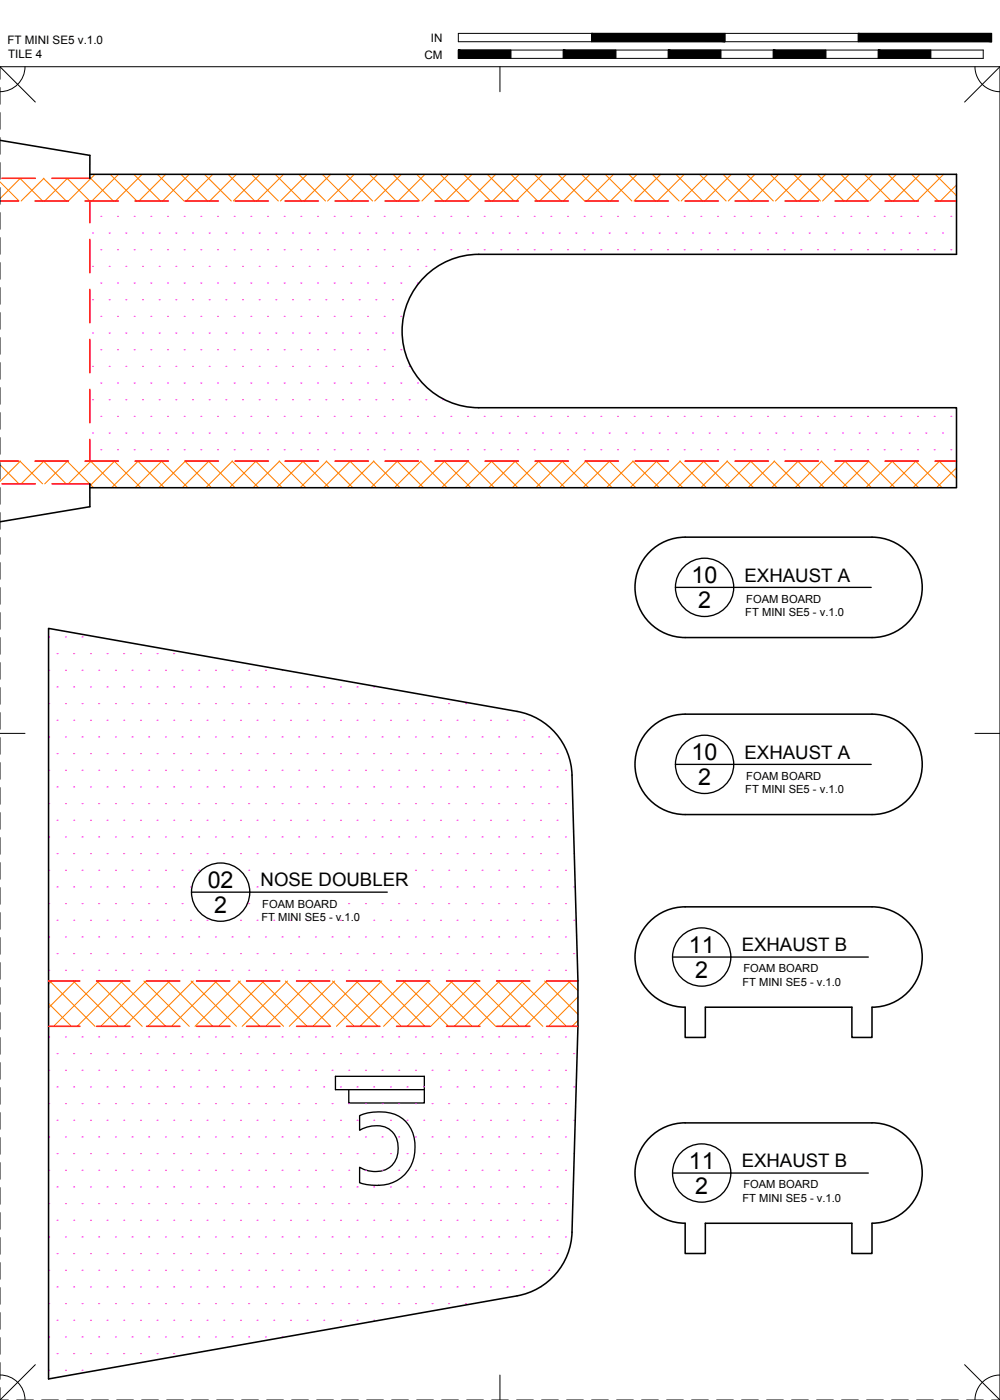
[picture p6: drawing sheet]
<svg xmlns="http://www.w3.org/2000/svg" width="190mm" height="267mm" viewBox="0 0 190 267" stroke-linecap="round" stroke-linejoin="round" font-family="sans-serif">
<defs><g id="words">
<g font-size="4.4">
<text x="131.8" y="111.1">10</text>
<text x="133" y="115.9">2</text>
<text x="131.8" y="144.8">10</text>
<text x="133" y="149.6">2</text>
<text x="39.6" y="169.2">02</text>
<text x="40.8" y="173.9">2</text>
<text x="131.2" y="181.5">11</text>
<text x="132.4" y="186.3">2</text>
<text x="131.2" y="222.7">11</text>
<text x="132.4" y="227.4">2</text>
</g>
<g font-size="3.5">
<text x="141.8" y="110.8">EXHAUST A</text>
<text x="141.8" y="144.5">EXHAUST A</text>
<text x="49.6" y="168.8">NOSE DOUBLER</text>
<text x="141.3" y="181.2">EXHAUST B</text>
<text x="141.3" y="222.4">EXHAUST B</text>
</g>
<g font-size="2.2">
<text x="1.4" y="8.5">FT MINI SE5 v.1.0</text>
<text x="1.5" y="11.1">TILE 4</text>
<text x="80.8" y="11.1">CM</text>
<text x="82.1" y="8">IN</text>
</g>
<g font-size="2.1">
<text x="142" y="117.4">FT MINI SE5 - v.1.0</text>
<text x="142.2" y="114.8">FOAM BOARD</text>
<text x="142.2" y="148.5">FOAM BOARD</text>
<text x="142" y="151.1">FT MINI SE5 - v.1.0</text>
<text x="50" y="172.9">FOAM BOARD</text>
<text x="49.8" y="175.5">FT MINI SE5 - v.1.0</text>
<text x="141.6" y="185.2">FOAM BOARD</text>
<text x="141.4" y="187.8">FT MINI SE5 - v.1.0</text>
<text x="141.6" y="226.4">FOAM BOARD</text>
<text x="141.4" y="229">FT MINI SE5 - v.1.0</text>
</g>
</g></defs>
<!-- layer: 07 DE-PAPER -->
<g fill="none" stroke="#f0f" stroke-width=".2">
<path d="M17.6 44.4h.1M17.6 50.7h.1M17.6 57.1h.1M19.2 41.2h.1M19.2 47.6h.1M19.2 53.9h.1M20.8 44.4h.1M20.8 50.7h.1M20.8 57.1h.1M22.4 41.2h.1M22.4 47.6h.1M22.4 53.9h.1"/>
<path d="M24 44.4h.1M24 50.7h.1M24 57.1h.1M25.6 41.2h.1M25.6 47.6h.1M25.6 53.9h.1M27.1 44.4h.1M27.1 50.7h.1M27.1 57.1h.1M28.7 41.2h.1M28.7 47.6h.1M28.7 53.9h.1"/>
<path d="M30.3 44.4h.1M30.3 50.7h.1M30.3 57.1h.1M31.9 41.2h.1M31.9 47.6h.1M31.9 53.9h.1M33.5 44.4h.1M33.5 50.7h.1M33.5 57.1h.1M35.1 41.2h.1M35.1 47.6h.1M35.1 53.9h.1"/>
<path d="M36.7 44.4h.1M36.7 50.7h.1M36.7 57.1h.1M38.3 41.2h.1M38.3 47.6h.1M38.3 53.9h.1M39.8 44.4h.1M39.8 50.7h.1M39.8 57.1h.1M41.4 41.2h.1M41.4 47.6h.1M41.4 53.9h.1"/>
<path d="M43 44.4h.1M43 50.7h.1M43 57.1h.1M44.6 41.2h.1M44.6 47.6h.1M44.6 53.9h.1M46.2 44.4h.1M46.2 50.7h.1M46.2 57.1h.1M47.8 41.2h.1M47.8 47.6h.1M47.8 53.9h.1"/>
<path d="M49.4 44.4h.1M49.4 50.7h.1M49.4 57.1h.1M51 41.2h.1M51 47.6h.1M51 53.9h.1M52.5 44.4h.1M52.5 50.7h.1M52.5 57.1h.1M54.1 41.2h.1M54.1 47.6h.1M54.1 53.9h.1"/>
<path d="M55.7 44.4h.1M55.7 50.7h.1M55.7 57.1h.1M57.3 41.2h.1M57.3 47.6h.1M57.3 53.9h.1M58.9 44.4h.1M58.9 50.7h.1M58.9 57.1h.1M60.5 41.2h.1M60.5 47.6h.1M60.5 53.9h.1"/>
<path d="M62.1 44.4h.1M62.1 50.7h.1M62.1 57.1h.1M63.7 41.2h.1M63.7 47.6h.1M63.7 53.9h.1M65.2 44.4h.1M65.2 50.7h.1M65.2 57.1h.1M66.8 41.2h.1M66.8 47.6h.1M66.8 53.9h.1"/>
<path d="M68.4 44.4h.1M68.4 50.7h.1M68.4 57.1h.1M70 41.2h.1M70 47.6h.1M70 53.9h.1M71.6 44.4h.1M71.6 50.7h.1M71.6 57.1h.1M73.2 41.2h.1M73.2 47.6h.1M73.2 53.9h.1"/>
<path d="M74.8 44.4h.1M74.8 50.7h.1M74.8 57.1h.1M76.4 41.2h.1M76.4 47.6h.1M76.4 53.9h.1M77.9 44.4h.1M77.9 50.7h.1M79.5 41.2h.1M79.5 47.6h.1M79.5 53.9h.1M81.1 44.4h.1"/>
<path d="M81.1 50.7h.1M82.7 41.2h.1M82.7 47.6h.1M84.3 44.4h.1M85.9 41.2h.1M85.9 47.6h.1M87.5 44.4h.1M89.1 41.2h.1M89.1 47.6h.1M90.6 44.4h.1M92.2 41.2h.1M92.2 47.6h.1"/>
<path d="M93.8 44.4h.1M95.4 41.2h.1M95.4 47.6h.1M97 44.4h.1M98.6 41.2h.1M98.6 47.6h.1M100.2 44.4h.1M101.8 41.2h.1M101.8 47.6h.1M103.3 44.4h.1M104.9 41.2h.1M104.9 47.6h.1"/>
<path d="M106.5 44.4h.1M108.1 41.2h.1M108.1 47.6h.1M109.7 44.4h.1M111.3 41.2h.1M111.3 47.6h.1M112.9 44.4h.1M114.5 41.2h.1M114.5 47.6h.1M116 44.4h.1M117.6 41.2h.1M117.6 47.6h.1"/>
<path d="M119.2 44.4h.1M120.8 41.2h.1M120.8 47.6h.1M122.4 44.4h.1M124 41.2h.1M124 47.6h.1M125.6 44.4h.1M127.2 41.2h.1M127.2 47.6h.1M128.7 44.4h.1M130.3 41.2h.1M130.3 47.6h.1"/>
<path d="M131.9 44.4h.1M133.5 41.2h.1M133.5 47.6h.1M135.1 44.4h.1M136.7 41.2h.1M136.7 47.6h.1M138.3 44.4h.1M139.9 41.2h.1M139.9 47.6h.1M141.4 44.4h.1M143 41.2h.1M143 47.6h.1"/>
<path d="M144.6 44.4h.1M146.2 41.2h.1M146.2 47.6h.1M147.8 44.4h.1M149.4 41.2h.1M149.4 47.6h.1M151 44.4h.1M152.6 41.2h.1M152.6 47.6h.1M154.1 44.4h.1M155.7 41.2h.1M155.7 47.6h.1"/>
<path d="M157.3 44.4h.1M158.9 41.2h.1M158.9 47.6h.1M160.5 44.4h.1M162.1 41.2h.1M162.1 47.6h.1M163.7 44.4h.1M165.3 41.2h.1M165.3 47.6h.1M166.8 44.4h.1M168.4 41.2h.1M168.4 47.6h.1"/>
<path d="M170 44.4h.1M171.6 41.2h.1M171.6 47.6h.1M173.2 44.4h.1M174.8 41.2h.1M174.8 47.6h.1M176.4 44.4h.1M178 41.2h.1M178 47.6h.1M179.5 44.4h.1M181.1 41.2h.1M181.1 47.6h.1"/>
<path d="M17.6 63.4h.1M17.6 69.8h.1M17.6 76.1h.1M19.2 60.3h.1M19.2 66.6h.1M19.2 73h.1M19.2 79.3h.1M20.8 63.4h.1M20.8 69.8h.1M20.8 76.1h.1M22.4 60.3h.1M22.4 66.6h.1"/>
<path d="M22.4 73h.1M22.4 79.3h.1M24 63.4h.1M24 69.8h.1M24 76.1h.1M25.6 60.3h.1M25.6 66.6h.1M25.6 73h.1M25.6 79.3h.1M27.1 63.4h.1M27.1 69.8h.1M27.1 76.1h.1"/>
<path d="M28.7 60.3h.1M28.7 66.6h.1M28.7 73h.1M28.7 79.3h.1M30.3 63.4h.1M30.3 69.8h.1M30.3 76.1h.1M31.9 60.3h.1M31.9 66.6h.1M31.9 73h.1M31.9 79.3h.1M33.5 63.4h.1"/>
<path d="M33.5 69.8h.1M33.5 76.1h.1M35.1 60.3h.1M35.1 66.6h.1M35.1 73h.1M35.1 79.3h.1M36.7 63.4h.1M36.7 69.8h.1M36.7 76.1h.1M38.3 60.3h.1M38.3 66.6h.1M38.3 73h.1"/>
<path d="M38.3 79.3h.1M39.8 63.4h.1M39.8 69.8h.1M39.8 76.1h.1M41.4 60.3h.1M41.4 66.6h.1M41.4 73h.1M41.4 79.3h.1M43 63.4h.1M43 69.8h.1M43 76.1h.1M44.6 60.3h.1"/>
<path d="M44.6 66.6h.1M44.6 73h.1M44.6 79.3h.1M46.2 63.4h.1M46.2 69.8h.1M46.2 76.1h.1M47.8 60.3h.1M47.8 66.6h.1M47.8 73h.1M47.8 79.3h.1M49.4 63.4h.1M49.4 69.8h.1"/>
<path d="M49.4 76.1h.1M51 60.3h.1M51 66.6h.1M51 73h.1M51 79.3h.1M52.5 63.4h.1M52.5 69.8h.1M52.5 76.1h.1M54.1 60.3h.1M54.1 66.6h.1M54.1 73h.1M54.1 79.3h.1"/>
<path d="M55.7 63.4h.1M55.7 69.8h.1M55.7 76.1h.1M57.3 60.3h.1M57.3 66.6h.1M57.3 73h.1M57.3 79.3h.1M58.9 63.4h.1M58.9 69.8h.1M58.9 76.1h.1M60.5 60.3h.1M60.5 66.6h.1"/>
<path d="M60.5 73h.1M60.5 79.3h.1M62.1 63.4h.1M62.1 69.8h.1M62.1 76.1h.1M63.7 60.3h.1M63.7 66.6h.1M63.7 73h.1M63.7 79.3h.1M65.2 63.4h.1M65.2 69.8h.1M65.2 76.1h.1"/>
<path d="M66.8 60.3h.1M66.8 66.6h.1M66.8 73h.1M66.8 79.3h.1M68.4 63.4h.1M68.4 69.8h.1M68.4 76.1h.1M70 60.3h.1M70 66.6h.1M70 73h.1M70 79.3h.1M71.6 63.4h.1"/>
<path d="M71.6 69.8h.1M71.6 76.1h.1M73.2 60.3h.1M73.2 66.6h.1M73.2 73h.1M73.2 79.3h.1M74.8 63.4h.1M74.8 69.8h.1M74.8 76.1h.1M76.4 60.3h.1M76.4 66.6h.1M76.4 73h.1"/>
<path d="M76.4 79.3h.1M77.9 69.8h.1M77.9 76.1h.1M79.5 73h.1M79.5 79.3h.1M81.1 76.1h.1M82.7 79.3h.1M84.3 76.1h.1M85.9 79.3h.1M89.1 79.3h.1M92.2 79.3h.1M95.4 79.3h.1"/>
<path d="M98.6 79.3h.1M101.8 79.3h.1M104.9 79.3h.1M108.1 79.3h.1M111.3 79.3h.1M114.5 79.3h.1M117.6 79.3h.1M120.8 79.3h.1M124 79.3h.1M127.2 79.3h.1M130.3 79.3h.1M133.5 79.3h.1"/>
<path d="M136.7 79.3h.1M139.9 79.3h.1M143 79.3h.1M146.2 79.3h.1M149.4 79.3h.1M152.6 79.3h.1M155.7 79.3h.1M158.9 79.3h.1M162.1 79.3h.1M165.3 79.3h.1M168.4 79.3h.1M171.6 79.3h.1"/>
<path d="M174.8 79.3h.1M178 79.3h.1M181.1 79.3h.1M17.6 82.5h.1M19.2 85.7h.1M20.8 82.5h.1M22.4 85.7h.1M24 82.5h.1M25.6 85.7h.1M27.1 82.5h.1M28.7 85.7h.1M30.3 82.5h.1"/>
<path d="M31.9 85.7h.1M33.5 82.5h.1M35.1 85.7h.1M36.7 82.5h.1M38.3 85.7h.1M39.8 82.5h.1M41.4 85.7h.1M43 82.5h.1M44.6 85.7h.1M46.2 82.5h.1M47.8 85.7h.1M49.4 82.5h.1"/>
<path d="M51 85.7h.1M52.5 82.5h.1M54.1 85.7h.1M55.7 82.5h.1M57.3 85.7h.1M58.9 82.5h.1M60.5 85.7h.1M62.1 82.5h.1M63.7 85.7h.1M65.2 82.5h.1M66.8 85.7h.1M68.4 82.5h.1"/>
<path d="M70 85.7h.1M71.6 82.5h.1M73.2 85.7h.1M74.8 82.5h.1M76.4 85.7h.1M77.9 82.5h.1M79.5 85.7h.1M81.1 82.5h.1M82.7 85.7h.1M84.3 82.5h.1M85.9 85.7h.1M87.5 82.5h.1"/>
<path d="M89.1 85.7h.1M90.6 82.5h.1M92.2 85.7h.1M93.8 82.5h.1M95.4 85.7h.1M97 82.5h.1M98.6 85.7h.1M100.2 82.5h.1M101.8 85.7h.1M103.3 82.5h.1M104.9 85.7h.1M106.5 82.5h.1"/>
<path d="M108.1 85.7h.1M109.7 82.5h.1M111.3 85.7h.1M112.9 82.5h.1M114.5 85.7h.1M116 82.5h.1M117.6 85.7h.1M119.2 82.5h.1M120.8 85.7h.1M122.4 82.5h.1M124 85.7h.1M125.6 82.5h.1"/>
<path d="M127.2 85.7h.1M128.7 82.5h.1M130.3 85.7h.1M131.9 82.5h.1M133.5 85.7h.1M135.1 82.5h.1M136.7 85.7h.1M138.3 82.5h.1M139.9 85.7h.1M141.4 82.5h.1M143 85.7h.1M144.6 82.5h.1"/>
<path d="M146.2 85.7h.1M147.8 82.5h.1M149.4 85.7h.1M151 82.5h.1M152.6 85.7h.1M154.1 82.5h.1M155.7 85.7h.1M157.3 82.5h.1M158.9 85.7h.1M160.5 82.5h.1M162.1 85.7h.1M163.7 82.5h.1"/>
<path d="M165.3 85.7h.1M166.8 82.5h.1M168.4 85.7h.1M170 82.5h.1M171.6 85.7h.1M173.2 82.5h.1M174.8 85.7h.1M176.4 82.5h.1M178 85.7h.1M179.5 82.5h.1M181.1 85.7h.1M9.3 121.3h.1"/>
<path d="M9.3 127.7h.1M9.3 134h.1M10.9 124.5h.1M10.9 130.9h.1M10.9 137.2h.1M12.5 121.3h.1M12.5 127.7h.1M12.5 134h.1M14 124.5h.1M14 130.9h.1M14 137.2h.1M15.6 121.3h.1"/>
<path d="M15.6 127.7h.1M15.6 134h.1M17.2 124.5h.1M17.2 130.9h.1M17.2 137.2h.1M18.8 127.7h.1M18.8 134h.1M20.4 124.5h.1M20.4 130.9h.1M20.4 137.2h.1M22 127.7h.1M22 134h.1"/>
<path d="M23.6 124.5h.1M23.6 130.9h.1M23.6 137.2h.1M25.2 127.7h.1M25.2 134h.1M26.7 124.5h.1M26.7 130.9h.1M26.7 137.2h.1M28.3 127.7h.1M28.3 134h.1M29.9 124.5h.1M29.9 130.9h.1"/>
<path d="M29.9 137.2h.1M31.5 127.7h.1M31.5 134h.1M33.1 124.5h.1M33.1 130.9h.1M33.1 137.2h.1M34.7 127.7h.1M34.7 134h.1M36.3 124.5h.1M36.3 130.9h.1M36.3 137.2h.1M37.9 127.7h.1"/>
<path d="M37.9 134h.1M39.4 130.9h.1M39.4 137.2h.1M41 127.7h.1M41 134h.1M42.6 130.9h.1M42.6 137.2h.1M44.2 127.7h.1M44.2 134h.1M45.8 130.9h.1M45.8 137.2h.1M47.4 127.7h.1"/>
<path d="M47.4 134h.1M49 130.9h.1M49 137.2h.1M50.6 127.7h.1M50.6 134h.1M52.1 130.9h.1M52.1 137.2h.1M53.7 127.7h.1M53.7 134h.1M55.3 130.9h.1M55.3 137.2h.1M56.9 134h.1"/>
<path d="M58.5 130.9h.1M58.5 137.2h.1M60.1 134h.1M61.7 130.9h.1M61.7 137.2h.1M63.3 134h.1M64.8 130.9h.1M64.8 137.2h.1M66.4 134h.1M68 130.9h.1M68 137.2h.1M69.6 134h.1"/>
<path d="M71.2 130.9h.1M71.2 137.2h.1M72.8 134h.1M74.4 137.2h.1M76 134h.1M77.5 137.2h.1M79.1 134h.1M80.7 137.2h.1M82.3 134h.1M83.9 137.2h.1M85.5 134h.1M87.1 137.2h.1"/>
<path d="M88.7 134h.1M90.2 137.2h.1M93.4 137.2h.1M96.6 137.2h.1M99.8 137.2h.1M9.3 140.4h.1M9.3 146.7h.1M9.3 153.1h.1M9.3 159.4h.1M10.9 143.6h.1M10.9 149.9h.1M10.9 156.3h.1"/>
<path d="M12.5 140.4h.1M12.5 146.7h.1M12.5 153.1h.1M12.5 159.4h.1M14 143.6h.1M14 149.9h.1M14 156.3h.1M15.6 140.4h.1M15.6 146.7h.1M15.6 153.1h.1M15.6 159.4h.1M17.2 143.6h.1"/>
<path d="M17.2 149.9h.1M17.2 156.3h.1M18.8 140.4h.1M18.8 146.7h.1M18.8 153.1h.1M18.8 159.4h.1M20.4 143.6h.1M20.4 149.9h.1M20.4 156.3h.1M22 140.4h.1M22 146.7h.1M22 153.1h.1"/>
<path d="M22 159.4h.1M23.6 143.6h.1M23.6 149.9h.1M23.6 156.3h.1M25.2 140.4h.1M25.2 146.7h.1M25.2 153.1h.1M25.2 159.4h.1M26.7 143.6h.1M26.7 149.9h.1M26.7 156.3h.1M28.3 140.4h.1"/>
<path d="M28.3 146.7h.1M28.3 153.1h.1M28.3 159.4h.1M29.9 143.6h.1M29.9 149.9h.1M29.9 156.3h.1M31.5 140.4h.1M31.5 146.7h.1M31.5 153.1h.1M31.5 159.4h.1M33.1 143.6h.1M33.1 149.9h.1"/>
<path d="M33.1 156.3h.1M34.7 140.4h.1M34.7 146.7h.1M34.7 153.1h.1M34.7 159.4h.1M36.3 143.6h.1M36.3 149.9h.1M36.3 156.3h.1M37.9 140.4h.1M37.9 146.7h.1M37.9 153.1h.1M37.9 159.4h.1"/>
<path d="M39.4 143.6h.1M39.4 149.9h.1M39.4 156.3h.1M41 140.4h.1M41 146.7h.1M41 153.1h.1M41 159.4h.1M42.6 143.6h.1M42.6 149.9h.1M42.6 156.3h.1M44.2 140.4h.1M44.2 146.7h.1"/>
<path d="M44.2 153.1h.1M44.2 159.4h.1M45.8 143.6h.1M45.8 149.9h.1M45.8 156.3h.1M47.4 140.4h.1M47.4 146.7h.1M47.4 153.1h.1M47.4 159.4h.1M49 143.6h.1M49 149.9h.1M49 156.3h.1"/>
<path d="M50.6 140.4h.1M50.6 146.7h.1M50.6 153.1h.1M50.6 159.4h.1M52.1 143.6h.1M52.1 149.9h.1M52.1 156.3h.1M53.7 140.4h.1M53.7 146.7h.1M53.7 153.1h.1M53.7 159.4h.1M55.3 143.6h.1"/>
<path d="M55.3 149.9h.1M55.3 156.3h.1M56.9 140.4h.1M56.9 146.7h.1M56.9 153.1h.1M56.9 159.4h.1M58.5 143.6h.1M58.5 149.9h.1M58.5 156.3h.1M60.1 140.4h.1M60.1 146.7h.1M60.1 153.1h.1"/>
<path d="M60.1 159.4h.1M61.7 143.6h.1M61.7 149.9h.1M61.7 156.3h.1M63.3 140.4h.1M63.3 146.7h.1M63.3 153.1h.1M63.3 159.4h.1M64.8 143.6h.1M64.8 149.9h.1M64.8 156.3h.1M66.4 140.4h.1"/>
<path d="M66.4 146.7h.1M66.4 153.1h.1M66.4 159.4h.1M68 143.6h.1M68 149.9h.1M68 156.3h.1M69.6 140.4h.1M69.6 146.7h.1M69.6 153.1h.1M69.6 159.4h.1M71.2 143.6h.1M71.2 149.9h.1"/>
<path d="M71.2 156.3h.1M72.8 140.4h.1M72.8 146.7h.1M72.8 153.1h.1M72.8 159.4h.1M74.4 143.6h.1M74.4 149.9h.1M74.4 156.3h.1M76 140.4h.1M76 146.7h.1M76 153.1h.1M76 159.4h.1"/>
<path d="M77.5 143.6h.1M77.5 149.9h.1M77.5 156.3h.1M79.1 140.4h.1M79.1 146.7h.1M79.1 153.1h.1M79.1 159.4h.1M80.7 143.6h.1M80.7 149.9h.1M80.7 156.3h.1M82.3 140.4h.1M82.3 146.7h.1"/>
<path d="M82.3 153.1h.1M82.3 159.4h.1M83.9 143.6h.1M83.9 149.9h.1M83.9 156.3h.1M85.5 140.4h.1M85.5 146.7h.1M85.5 153.1h.1M85.5 159.4h.1M87.1 143.6h.1M87.1 149.9h.1M87.1 156.3h.1"/>
<path d="M88.7 140.4h.1M88.7 146.7h.1M88.7 153.1h.1M88.7 159.4h.1M90.2 143.6h.1M90.2 149.9h.1M90.2 156.3h.1M91.8 140.4h.1M91.8 146.7h.1M91.8 153.1h.1M91.8 159.4h.1M93.4 143.6h.1"/>
<path d="M93.4 149.9h.1M93.4 156.3h.1M95 140.4h.1M95 146.7h.1M95 153.1h.1M95 159.4h.1M96.6 143.6h.1M96.6 149.9h.1M96.6 156.3h.1M98.2 140.4h.1M98.2 146.7h.1M98.2 153.1h.1"/>
<path d="M98.2 159.4h.1M99.8 143.6h.1M99.8 149.9h.1M99.8 156.3h.1M101.4 140.4h.1M101.4 146.7h.1M101.4 153.1h.1M101.4 159.4h.1M102.9 143.6h.1M102.9 149.9h.1M102.9 156.3h.1M104.5 140.4h.1"/>
<path d="M104.5 146.7h.1M104.5 153.1h.1M104.5 159.4h.1M106.1 143.6h.1M106.1 149.9h.1M106.1 156.3h.1M107.7 146.7h.1M107.7 153.1h.1M107.7 159.4h.1M9.3 165.8h.1M9.3 172.1h.1M9.3 178.5h.1"/>
<path d="M10.9 162.6h.1M10.9 169h.1M10.9 175.3h.1M12.5 165.8h.1M12.5 172.1h.1M12.5 178.5h.1M14 162.6h.1M14 169h.1M14 175.3h.1M15.6 165.8h.1M15.6 172.1h.1M15.6 178.5h.1"/>
<path d="M17.2 162.6h.1M17.2 169h.1M17.2 175.3h.1M18.8 165.8h.1M18.8 172.1h.1M18.8 178.5h.1M20.4 162.6h.1M20.4 169h.1M20.4 175.3h.1M22 165.8h.1M22 172.1h.1M22 178.5h.1"/>
<path d="M23.6 162.6h.1M23.6 169h.1M23.6 175.3h.1M25.2 165.8h.1M25.2 172.1h.1M25.2 178.5h.1M26.7 162.6h.1M26.7 169h.1M26.7 175.3h.1M28.3 165.8h.1M28.3 172.1h.1M28.3 178.5h.1"/>
<path d="M29.9 162.6h.1M29.9 169h.1M29.9 175.3h.1M31.5 165.8h.1M31.5 172.1h.1M31.5 178.5h.1M33.1 162.6h.1M33.1 169h.1M33.1 175.3h.1M34.7 165.8h.1M34.7 172.1h.1M34.7 178.5h.1"/>
<path d="M36.3 162.6h.1M36.3 169h.1M36.3 175.3h.1M37.9 165.8h.1M37.9 178.5h.1M39.4 162.6h.1M39.4 175.3h.1M41 178.5h.1M42.6 162.6h.1M44.2 178.5h.1M45.8 162.6h.1M45.8 175.3h.1"/>
<path d="M47.4 165.8h.1M47.4 172.1h.1M47.4 178.5h.1M49 162.6h.1M49 169h.1M49 175.3h.1M50.6 178.5h.1M52.1 162.6h.1M52.1 175.3h.1M53.7 178.5h.1M55.3 162.6h.1M55.3 175.3h.1"/>
<path d="M56.9 178.5h.1M58.5 162.6h.1M58.5 175.3h.1M60.1 178.5h.1M61.7 162.6h.1M61.7 175.3h.1M63.3 178.5h.1M64.8 162.6h.1M64.8 175.3h.1M66.4 172.1h.1M66.4 178.5h.1M68 162.6h.1"/>
<path d="M68 175.3h.1M69.6 172.1h.1M69.6 178.5h.1M71.2 162.6h.1M71.2 175.3h.1M72.8 172.1h.1M72.8 178.5h.1M74.4 162.6h.1M74.4 175.3h.1M76 172.1h.1M76 178.5h.1M77.5 162.6h.1"/>
<path d="M77.5 175.3h.1M79.1 165.8h.1M79.1 172.1h.1M79.1 178.5h.1M80.7 162.6h.1M80.7 169h.1M80.7 175.3h.1M82.3 165.8h.1M82.3 172.1h.1M82.3 178.5h.1M83.9 162.6h.1M83.9 169h.1"/>
<path d="M83.9 175.3h.1M85.5 165.8h.1M85.5 172.1h.1M85.5 178.5h.1M87.1 162.6h.1M87.1 169h.1M87.1 175.3h.1M88.7 165.8h.1M88.7 172.1h.1M88.7 178.5h.1M90.2 162.6h.1M90.2 169h.1"/>
<path d="M90.2 175.3h.1M91.8 165.8h.1M91.8 172.1h.1M91.8 178.5h.1M93.4 162.6h.1M93.4 169h.1M93.4 175.3h.1M95 165.8h.1M95 172.1h.1M95 178.5h.1M96.6 162.6h.1M96.6 169h.1"/>
<path d="M96.6 175.3h.1M98.2 165.8h.1M98.2 172.1h.1M98.2 178.5h.1M99.8 162.6h.1M99.8 169h.1M99.8 175.3h.1M101.4 165.8h.1M101.4 172.1h.1M101.4 178.5h.1M102.9 162.6h.1M102.9 169h.1"/>
<path d="M102.9 175.3h.1M104.5 165.8h.1M104.5 172.1h.1M104.5 178.5h.1M106.1 162.6h.1M106.1 169h.1M106.1 175.3h.1M107.7 165.8h.1M107.7 172.1h.1M107.7 178.5h.1M109.3 162.6h.1M109.3 169h.1"/>
<path d="M109.3 175.3h.1M9.3 197.5h.1M9.3 184.8h.1M10.9 181.7h.1M12.5 197.5h.1M12.5 184.8h.1M14 181.7h.1M15.6 197.5h.1M15.6 184.8h.1M17.2 181.7h.1M18.8 197.5h.1M18.8 184.8h.1"/>
<path d="M20.4 181.7h.1M22 197.5h.1M22 184.8h.1M23.6 181.7h.1M25.2 197.5h.1M25.2 184.8h.1M26.7 181.7h.1M28.3 197.5h.1M28.3 184.8h.1M29.9 181.7h.1M31.5 197.5h.1M31.5 184.8h.1"/>
<path d="M33.1 181.7h.1M34.7 197.5h.1M34.7 184.8h.1M36.3 181.7h.1M37.9 197.5h.1M37.9 184.8h.1M39.4 181.7h.1M41 197.5h.1M41 184.8h.1M42.6 181.7h.1M44.2 197.5h.1M44.2 184.8h.1"/>
<path d="M45.8 181.7h.1M47.4 197.5h.1M47.4 184.8h.1M49 181.7h.1M50.6 197.5h.1M50.6 184.8h.1M52.1 181.7h.1M53.7 197.5h.1M53.7 184.8h.1M55.3 181.7h.1M56.9 197.5h.1M56.9 184.8h.1"/>
<path d="M58.5 181.7h.1M60.1 197.5h.1M60.1 184.8h.1M61.7 181.7h.1M63.3 197.5h.1M63.3 184.8h.1M64.8 181.7h.1M66.4 197.5h.1M66.4 184.8h.1M68 181.7h.1M69.6 197.5h.1M69.6 184.8h.1"/>
<path d="M71.2 181.7h.1M72.8 197.5h.1M72.8 184.8h.1M74.4 181.7h.1M76 197.5h.1M76 184.8h.1M77.5 181.7h.1M79.1 197.5h.1M79.1 184.8h.1M80.7 181.7h.1M82.3 197.5h.1M82.3 184.8h.1"/>
<path d="M83.9 181.7h.1M85.5 197.5h.1M85.5 184.8h.1M87.1 181.7h.1M88.7 197.5h.1M88.7 184.8h.1M90.2 181.7h.1M91.8 197.5h.1M91.8 184.8h.1M93.4 181.7h.1M95 197.5h.1M95 184.8h.1"/>
<path d="M96.6 181.7h.1M98.2 197.5h.1M98.2 184.8h.1M99.8 181.7h.1M101.4 197.5h.1M101.4 184.8h.1M102.9 181.7h.1M104.5 197.5h.1M104.5 184.8h.1M106.1 181.7h.1M107.7 197.5h.1M107.7 184.8h.1"/>
<path d="M109.3 181.7h.1M9.3 203.9h.1M9.3 210.2h.1M9.3 216.6h.1M10.9 200.7h.1M10.9 207.1h.1M10.9 213.4h.1M10.9 219.8h.1M12.5 203.9h.1M12.5 210.2h.1M12.5 216.6h.1M14 200.7h.1"/>
<path d="M14 207.1h.1M14 213.4h.1M14 219.8h.1M15.6 203.9h.1M15.6 210.2h.1M15.6 216.6h.1M17.2 200.7h.1M17.2 207.1h.1M17.2 213.4h.1M17.2 219.8h.1M18.8 203.9h.1M18.8 210.2h.1"/>
<path d="M18.8 216.6h.1M20.4 200.7h.1M20.4 207.1h.1M20.4 213.4h.1M20.4 219.8h.1M22 203.9h.1M22 210.2h.1M22 216.6h.1M23.6 200.7h.1M23.6 207.1h.1M23.6 213.4h.1M23.6 219.8h.1"/>
<path d="M25.2 203.9h.1M25.2 210.2h.1M25.2 216.6h.1M26.7 200.7h.1M26.7 207.1h.1M26.7 213.4h.1M26.7 219.8h.1M28.3 203.9h.1M28.3 210.2h.1M28.3 216.6h.1M29.9 200.7h.1M29.9 207.1h.1"/>
<path d="M29.9 213.4h.1M29.9 219.8h.1M31.5 203.9h.1M31.5 210.2h.1M31.5 216.6h.1M33.1 200.7h.1M33.1 207.1h.1M33.1 213.4h.1M33.1 219.8h.1M34.7 203.9h.1M34.7 210.2h.1M34.7 216.6h.1"/>
<path d="M36.3 200.7h.1M36.3 207.1h.1M36.3 213.4h.1M36.3 219.8h.1M37.9 203.9h.1M37.9 210.2h.1M37.9 216.6h.1M39.4 200.7h.1M39.4 207.1h.1M39.4 213.4h.1M39.4 219.8h.1M41 203.9h.1"/>
<path d="M41 210.2h.1M41 216.6h.1M42.6 200.7h.1M42.6 207.1h.1M42.6 213.4h.1M42.6 219.8h.1M44.2 203.9h.1M44.2 210.2h.1M44.2 216.6h.1M45.8 200.7h.1M45.8 207.1h.1M45.8 213.4h.1"/>
<path d="M45.8 219.8h.1M47.4 203.9h.1M47.4 210.2h.1M47.4 216.6h.1M49 200.7h.1M49 207.1h.1M49 213.4h.1M49 219.8h.1M50.6 203.9h.1M50.6 210.2h.1M50.6 216.6h.1M52.1 200.7h.1"/>
<path d="M52.1 207.1h.1M52.1 213.4h.1M52.1 219.8h.1M53.7 203.9h.1M53.7 210.2h.1M53.7 216.6h.1M55.3 200.7h.1M55.3 207.1h.1M55.3 213.4h.1M55.3 219.8h.1M56.9 203.9h.1M56.9 210.2h.1"/>
<path d="M56.9 216.6h.1M58.5 200.7h.1M58.5 207.1h.1M58.5 213.4h.1M58.5 219.8h.1M60.1 203.9h.1M60.1 210.2h.1M60.1 216.6h.1M61.7 200.7h.1M61.7 207.1h.1M61.7 213.4h.1M61.7 219.8h.1"/>
<path d="M63.3 203.9h.1M63.3 210.2h.1M63.3 216.6h.1M64.8 200.7h.1M64.8 207.1h.1M64.8 213.4h.1M64.8 219.8h.1M66.4 203.9h.1M66.4 210.2h.1M66.4 216.6h.1M68 200.7h.1M68 207.1h.1"/>
<path d="M68 213.4h.1M68 219.8h.1M69.6 203.9h.1M69.6 210.2h.1M69.6 216.6h.1M71.2 200.7h.1M71.2 207.1h.1M71.2 213.4h.1M71.2 219.8h.1M72.8 203.9h.1M72.8 210.2h.1M72.8 216.6h.1"/>
<path d="M74.4 200.7h.1M74.4 207.1h.1M74.4 213.4h.1M74.4 219.8h.1M76 203.9h.1M76 210.2h.1M76 216.6h.1M77.5 200.7h.1M77.5 207.1h.1M77.5 213.4h.1M77.5 219.8h.1M79.1 203.9h.1"/>
<path d="M79.1 210.2h.1M79.1 216.6h.1M80.7 200.7h.1M80.7 207.1h.1M80.7 213.4h.1M80.7 219.8h.1M82.3 203.9h.1M82.3 210.2h.1M82.3 216.6h.1M83.9 200.7h.1M83.9 207.1h.1M83.9 213.4h.1"/>
<path d="M83.9 219.8h.1M85.5 203.9h.1M85.5 210.2h.1M85.5 216.6h.1M87.1 200.7h.1M87.1 207.1h.1M87.1 213.4h.1M87.1 219.8h.1M88.7 203.9h.1M88.7 210.2h.1M88.7 216.6h.1M90.2 200.7h.1"/>
<path d="M90.2 207.1h.1M90.2 213.4h.1M90.2 219.8h.1M91.8 203.9h.1M91.8 210.2h.1M91.8 216.6h.1M93.4 200.7h.1M93.4 207.1h.1M93.4 213.4h.1M93.4 219.8h.1M95 203.9h.1M95 210.2h.1"/>
<path d="M95 216.6h.1M96.6 200.7h.1M96.6 207.1h.1M96.6 213.4h.1M96.6 219.8h.1M98.2 203.9h.1M98.2 210.2h.1M98.2 216.6h.1M99.8 200.7h.1M99.8 207.1h.1M99.8 213.4h.1M99.8 219.8h.1"/>
<path d="M101.4 203.9h.1M101.4 210.2h.1M101.4 216.6h.1M102.9 200.7h.1M102.9 207.1h.1M102.9 213.4h.1M102.9 219.8h.1M104.5 203.9h.1M104.5 210.2h.1M104.5 216.6h.1M106.1 200.7h.1M106.1 207.1h.1"/>
<path d="M106.1 213.4h.1M106.1 219.8h.1M107.7 203.9h.1M107.7 210.2h.1M107.7 216.6h.1M109.3 200.7h.1M109.3 207.1h.1M109.3 213.4h.1M109.3 219.8h.1M9.3 222.9h.1M9.3 229.3h.1M9.3 235.6h.1"/>
<path d="M10.9 226.1h.1M10.9 232.5h.1M10.9 238.8h.1M12.5 222.9h.1M12.5 229.3h.1M12.5 235.6h.1M14 226.1h.1M14 232.5h.1M14 238.8h.1M15.6 222.9h.1M15.6 229.3h.1M15.6 235.6h.1"/>
<path d="M17.2 226.1h.1M17.2 232.5h.1M17.2 238.8h.1M18.8 222.9h.1M18.8 229.3h.1M18.8 235.6h.1M20.4 226.1h.1M20.4 232.5h.1M20.4 238.8h.1M22 222.9h.1M22 229.3h.1M22 235.6h.1"/>
<path d="M23.6 226.1h.1M23.6 232.5h.1M23.6 238.8h.1M25.2 222.9h.1M25.2 229.3h.1M25.2 235.6h.1M26.7 226.1h.1M26.7 232.5h.1M26.7 238.8h.1M28.3 222.9h.1M28.3 229.3h.1M28.3 235.6h.1"/>
<path d="M29.9 226.1h.1M29.9 232.5h.1M29.9 238.8h.1M31.5 222.9h.1M31.5 229.3h.1M31.5 235.6h.1M33.1 226.1h.1M33.1 232.5h.1M33.1 238.8h.1M34.7 222.9h.1M34.7 229.3h.1M34.7 235.6h.1"/>
<path d="M36.3 226.1h.1M36.3 232.5h.1M36.3 238.8h.1M37.9 222.9h.1M37.9 229.3h.1M37.9 235.6h.1M39.4 226.1h.1M39.4 232.5h.1M39.4 238.8h.1M41 222.9h.1M41 229.3h.1M41 235.6h.1"/>
<path d="M42.6 226.1h.1M42.6 232.5h.1M42.6 238.8h.1M44.2 222.9h.1M44.2 229.3h.1M44.2 235.6h.1M45.8 226.1h.1M45.8 232.5h.1M45.8 238.8h.1M47.4 222.9h.1M47.4 229.3h.1M47.4 235.6h.1"/>
<path d="M49 226.1h.1M49 232.5h.1M49 238.8h.1M50.6 222.9h.1M50.6 229.3h.1M50.6 235.6h.1M52.1 226.1h.1M52.1 232.5h.1M52.1 238.8h.1M53.7 222.9h.1M53.7 229.3h.1M53.7 235.6h.1"/>
<path d="M55.3 226.1h.1M55.3 232.5h.1M55.3 238.8h.1M56.9 222.9h.1M56.9 229.3h.1M56.9 235.6h.1M58.5 226.1h.1M58.5 232.5h.1M58.5 238.8h.1M60.1 222.9h.1M60.1 229.3h.1M60.1 235.6h.1"/>
<path d="M61.7 226.1h.1M61.7 232.5h.1M61.7 238.8h.1M63.3 222.9h.1M63.3 229.3h.1M63.3 235.6h.1M64.8 226.1h.1M64.8 232.5h.1M64.8 238.8h.1M66.4 222.9h.1M66.4 229.3h.1M66.4 235.6h.1"/>
<path d="M68 226.1h.1M68 232.5h.1M68 238.8h.1M69.6 222.9h.1M69.6 229.3h.1M69.6 235.6h.1M71.2 226.1h.1M71.2 232.5h.1M71.2 238.8h.1M72.8 222.9h.1M72.8 229.3h.1M72.8 235.6h.1"/>
<path d="M74.4 226.1h.1M74.4 232.5h.1M74.4 238.8h.1M76 222.9h.1M76 229.3h.1M76 235.6h.1M77.5 226.1h.1M77.5 232.5h.1M77.5 238.8h.1M79.1 222.9h.1M79.1 229.3h.1M79.1 235.6h.1"/>
<path d="M80.7 226.1h.1M80.7 232.5h.1M80.7 238.8h.1M82.3 222.9h.1M82.3 229.3h.1M82.3 235.6h.1M83.9 226.1h.1M83.9 232.5h.1M83.9 238.8h.1M85.5 222.9h.1M85.5 229.3h.1M85.5 235.6h.1"/>
<path d="M87.1 226.1h.1M87.1 232.5h.1M87.1 238.8h.1M88.7 222.9h.1M88.7 229.3h.1M88.7 235.6h.1M90.2 226.1h.1M90.2 232.5h.1M90.2 238.8h.1M91.8 222.9h.1M91.8 229.3h.1M91.8 235.6h.1"/>
<path d="M93.4 226.1h.1M93.4 232.5h.1M93.4 238.8h.1M95 222.9h.1M95 229.3h.1M95 235.6h.1M96.6 226.1h.1M96.6 232.5h.1M96.6 238.8h.1M98.2 222.9h.1M98.2 229.3h.1M98.2 235.6h.1"/>
<path d="M99.8 226.1h.1M99.8 232.5h.1M99.8 238.8h.1M101.4 222.9h.1M101.4 229.3h.1M101.4 235.6h.1M102.9 226.1h.1M102.9 232.5h.1M102.9 238.8h.1M104.5 222.9h.1M104.5 229.3h.1M104.5 235.6h.1"/>
<path d="M106.1 226.1h.1M106.1 232.5h.1M106.1 238.8h.1M107.7 222.9h.1M107.7 229.3h.1M107.7 235.6h.1M9.3 242h.1M9.3 248.3h.1M9.3 254.7h.1M10.9 245.2h.1M10.9 251.5h.1M10.9 257.9h.1"/>
<path d="M12.5 242h.1M12.5 248.3h.1M12.5 254.7h.1M14 245.2h.1M14 251.5h.1M14 257.9h.1M15.6 242h.1M15.6 248.3h.1M15.6 254.7h.1M17.2 245.2h.1M17.2 251.5h.1M17.2 257.9h.1"/>
<path d="M18.8 242h.1M18.8 248.3h.1M18.8 254.7h.1M20.4 245.2h.1M20.4 251.5h.1M20.4 257.9h.1M22 242h.1M22 248.3h.1M22 254.7h.1M23.6 245.2h.1M23.6 251.5h.1M23.6 257.9h.1"/>
<path d="M25.2 242h.1M25.2 248.3h.1M25.2 254.7h.1M26.7 245.2h.1M26.7 251.5h.1M26.7 257.9h.1M28.3 242h.1M28.3 248.3h.1M28.3 254.7h.1M29.9 245.2h.1M29.9 251.5h.1M29.9 257.9h.1"/>
<path d="M31.5 242h.1M31.5 248.3h.1M31.5 254.7h.1M33.1 245.2h.1M33.1 251.5h.1M33.1 257.9h.1M34.7 242h.1M34.7 248.3h.1M34.7 254.7h.1M36.3 245.2h.1M36.3 251.5h.1M36.3 257.9h.1"/>
<path d="M37.9 242h.1M37.9 248.3h.1M37.9 254.7h.1M39.4 245.2h.1M39.4 251.5h.1M41 242h.1M41 248.3h.1M41 254.7h.1M42.6 245.2h.1M42.6 251.5h.1M44.2 242h.1M44.2 248.3h.1"/>
<path d="M44.2 254.7h.1M45.8 245.2h.1M45.8 251.5h.1M47.4 242h.1M47.4 248.3h.1M47.4 254.7h.1M49 245.2h.1M49 251.5h.1M50.6 242h.1M50.6 248.3h.1M50.6 254.7h.1M52.1 245.2h.1"/>
<path d="M52.1 251.5h.1M53.7 242h.1M53.7 248.3h.1M53.7 254.7h.1M55.3 245.2h.1M55.3 251.5h.1M56.9 242h.1M56.9 248.3h.1M58.5 245.2h.1M58.5 251.5h.1M60.1 242h.1M60.1 248.3h.1"/>
<path d="M61.7 245.2h.1M61.7 251.5h.1M63.3 242h.1M63.3 248.3h.1M64.8 245.2h.1M64.8 251.5h.1M66.4 242h.1M66.4 248.3h.1M68 245.2h.1M68 251.5h.1M69.6 242h.1M69.6 248.3h.1"/>
<path d="M71.2 245.2h.1M71.2 251.5h.1M72.8 242h.1M72.8 248.3h.1M74.4 245.2h.1M76 242h.1M76 248.3h.1M77.5 245.2h.1M79.1 242h.1M79.1 248.3h.1M80.7 245.2h.1M82.3 242h.1"/>
<path d="M82.3 248.3h.1M83.9 245.2h.1M85.5 242h.1M85.5 248.3h.1M87.1 245.2h.1M88.7 242h.1M88.7 248.3h.1M90.2 245.2h.1M91.8 242h.1M93.4 245.2h.1M95 242h.1M96.6 245.2h.1"/>
<path d="M98.2 242h.1M99.8 245.2h.1M101.4 242h.1M102.9 245.2h.1M104.5 242h.1M9.3 261h.1M12.5 261h.1M15.6 261h.1"/>
</g>
<!-- layer: 02 SCORE -->
<g fill="none" stroke="#f00" stroke-width=".3">
<path d="M0 38.3h3.5M.4 34h6.3M6.7 38.3h6.3M9.9 34h7.2M16.2 38.3h6.4M17.1 38.3v4.1M25.7 38.3h6.4M35.3 38.3h6.3M44.8 38.3h6.3M54.3 38.3h6.4M63.8 38.3h6.4M73.4 38.3h6.3"/>
<path d="M82.9 38.3h6.3M92.4 38.3h6.4M101.9 38.3h6.4M111.5 38.3h6.3M121 38.3h6.3M130.5 38.3h6.4M140 38.3h6.4M149.6 38.3h6.3M159.1 38.3h6.3M168.6 38.3h6.4M178.1 38.3h4.1M17.1 45.6v6.4"/>
<path d="M17.1 55.1v6.4M17.1 64.7v6.3M17.1 74.2v6.3M0 87.8h3.5M.4 92.2h6.3M6.7 87.8h6.3M9.9 92.2h7.2M16.2 87.8h6.4M17.1 83.7v4.1M25.7 87.8h6.4M35.3 87.8h6.3M44.8 87.8h6.3"/>
<path d="M54.3 87.8h6.4M63.8 87.8h6.4M73.4 87.8h6.3M82.9 87.8h6.3M92.4 87.8h6.4M101.9 87.8h6.4M111.5 87.8h6.3M121 87.8h6.3M130.5 87.8h6.4M140 87.8h6.4M149.6 87.8h6.3M159.1 87.8h6.3"/>
<path d="M168.6 87.8h6.4M178.1 87.8h4.1M9.2 195.5h6M9.2 186.9h6M18.4 195.5h6.3M18.4 186.9h6.3M27.9 195.5h6.4M27.9 186.9h6.4M37.4 195.5h6.4M37.4 186.9h6.4M47 195.5h6.3M47 186.9h6.3"/>
<path d="M56.5 195.5h6.3M56.5 186.9h6.3M66 195.5h6.4M66 186.9h6.4M75.5 195.5h6.4M75.5 186.9h6.4M85.1 195.5h6.3M85.1 186.9h6.3M94.6 195.5h6.3M94.6 186.9h6.3M104.1 195.5h6M104.1 186.9h6"/>
</g>
<!-- layer: 06 CAVITY -->
<g fill="none" stroke="#ff7f00" stroke-width=".2">
<path d="M0 34.7l3.6 3.6M3.8 34l4.3 4.3M3.9 34l-3.9 3.8M8.3 34l4.3 4.3M8.4 34l-4.4 4.3M12.8 34l4.3 4.3M12.9 34l-4.4 4.3M17.1 33.8l4.5 4.5M18.1 33.2l-5.1 5.1M21 33.2l5.1 5.1M22.6 33.2l-5.1 5.1M25.5 33.2l5.1 5.1"/>
<path d="M27.1 33.2l-5.1 5.1M30 33.2l5.1 5.1M31.6 33.2l-5.1 5.1M34.5 33.2l5 5.1M36.1 33.2l-5.1 5.1M39 33.2l5 5.1M40.5 33.2l-5 5.1M43.4 33.2l5.1 5.1M45 33.2l-5 5.1M47.9 33.2l5.1 5.1M49.5 33.2l-5.1 5.1M52.4 33.2l5.1 5.1"/>
<path d="M54 33.2l-5.1 5.1M56.9 33.2l5.1 5.1M58.5 33.2l-5.1 5.1M61.4 33.2l5.1 5.1M63 33.2l-5.1 5.1M65.9 33.2l5.1 5.1M67.5 33.2l-5.1 5.1M70.4 33.2l5.1 5.1M72 33.2l-5.1 5.1M74.9 33.2l5.1 5.1M76.5 33.2l-5.1 5.1M79.4 33.2l5.1 5.1"/>
<path d="M81 33.2l-5.1 5.1M83.9 33.2l5 5.1M85.4 33.2l-5 5.1M88.3 33.2l5.1 5.1M89.9 33.2l-5 5.1M92.8 33.2l5.1 5.1M94.4 33.2l-5.1 5.1M97.3 33.2l5.1 5.1M98.9 33.2l-5.1 5.1M101.8 33.2l5.1 5.1M103.4 33.2l-5.1 5.1M106.3 33.2l5.1 5.1"/>
<path d="M107.9 33.2l-5.1 5.1M110.8 33.2l5.1 5.1M112.4 33.2l-5.1 5.1M115.3 33.2l5.1 5.1M116.9 33.2l-5.1 5.1M119.8 33.2l5.1 5.1M121.4 33.2l-5.1 5.1M124.3 33.2l5.1 5.1M125.9 33.2l-5.1 5.1M128.8 33.2l5 5.1M130.4 33.2l-5.1 5.1M133.3 33.2l5 5.1"/>
<path d="M134.8 33.2l-5 5.1M137.7 33.2l5.1 5.1M139.3 33.2l-5.1 5.1M142.2 33.2l5.1 5.1M143.8 33.2l-5.1 5.1M146.7 33.2l5.1 5.1M148.3 33.2l-5.1 5.1M151.2 33.2l5.1 5.1M152.8 33.2l-5.1 5.1M155.7 33.2l5.1 5.1M157.3 33.2l-5.1 5.1M160.2 33.2l5.1 5.1"/>
<path d="M161.8 33.2l-5.1 5.1M164.7 33.2l5.1 5.1M166.3 33.2l-5.1 5.1M169.2 33.2l5.1 5.1M170.8 33.2l-5.1 5.1M173.7 33.2l5 5.1M175.2 33.2l-5 5.1M178.1 33.2l4.1 4.1M179.7 33.2l-5 5.1M182.2 35.2l-3.1 3.1M0 88.5l3.6 3.7M3.8 87.8l4.3 4.4"/>
<path d="M3.9 87.8l-3.9 3.9M8.3 87.8l4.3 4.4M8.4 87.8l-4.4 4.4M12.8 87.8l4.3 4.4M12.9 87.8l-4.4 4.4M17.1 92.2l.7 .7M17.3 87.8l5 5.1M17.4 87.8l-4.4 4.4M21.7 87.8l5.1 5.1M21.8 87.8l-4.7 4.8M26.2 87.8l5.1 5.1M26.3 87.8l-5 5.1"/>
<path d="M30.7 87.8l5.1 5.1M30.8 87.8l-5.1 5.1M35.2 87.8l5.1 5.1M35.3 87.8l-5.1 5.1M39.7 87.8l5.1 5.1M39.8 87.8l-5.1 5.1M44.2 87.8l5.1 5.1M44.3 87.8l-5.1 5.1M48.7 87.8l5.1 5.1M48.8 87.8l-5.1 5.1M53.2 87.8l5.1 5.1M53.3 87.8l-5.1 5.1"/>
<path d="M57.7 87.8l5 5.1M57.8 87.8l-5.1 5.1M62.2 87.8l5 5.1M62.3 87.8l-5.1 5.1M66.6 87.8l5.1 5.1M66.7 87.8l-5 5.1M71.1 87.8l5.1 5.1M71.2 87.8l-5 5.1M75.6 87.8l5.1 5.1M75.7 87.8l-5 5.1M80.1 87.8l5.1 5.1M80.2 87.8l-5.1 5.1"/>
<path d="M84.6 87.8l5.1 5.1M84.7 87.8l-5.1 5.1M89.1 87.8l5.1 5.1M89.2 87.8l-5.1 5.1M93.6 87.8l5.1 5.1M93.7 87.8l-5.1 5.1M98.1 87.8l5.1 5.1M98.2 87.8l-5.1 5.1M102.6 87.8l5 5.1M102.7 87.8l-5.1 5.1M107.1 87.8l5 5.1M107.2 87.8l-5.1 5.1"/>
<path d="M111.5 87.8l5.1 5.1M111.6 87.8l-5 5.1M116 87.8l5.1 5.1M116.1 87.8l-5 5.1M120.5 87.8l5.1 5.1M120.6 87.8l-5.1 5.1M125 87.8l5.1 5.1M125.1 87.8l-5.1 5.1M129.5 87.8l5.1 5.1M129.6 87.8l-5.1 5.1M134 87.8l5.1 5.1M134.1 87.8l-5.1 5.1"/>
<path d="M138.5 87.8l5.1 5.1M138.6 87.8l-5.1 5.1M143 87.8l5.1 5.1M143.1 87.8l-5.1 5.1M147.5 87.8l5 5.1M147.6 87.8l-5.1 5.1M152 87.8l5 5.1M152.1 87.8l-5.1 5.1M156.4 87.8l5.1 5.1M156.5 87.8l-5 5.1M160.9 87.8l5.1 5.1M161 87.8l-5 5.1"/>
<path d="M165.4 87.8l5.1 5.1M165.5 87.8l-5 5.1M169.9 87.8l5.1 5.1M170 87.8l-5.1 5.1M174.4 87.8l5.1 5.1M174.5 87.8l-5.1 5.1M178.9 87.8l3.3 3.4M179 87.8l-5.1 5.1M182.2 89.1l-3.8 3.8M9.2 191.2l4.4 4.3M9.5 186.9l8.6 8.6M9.9 186.9l-.7 .6"/>
<path d="M13.9 186.9l8.7 8.6M14.4 186.9l-5.2 5.1M18.4 186.9l8.7 8.6M18.8 186.9l-8.6 8.6M22.9 186.9l8.7 8.6M23.3 186.9l-8.6 8.6M27.4 186.9l8.7 8.6M27.8 186.9l-8.6 8.6M31.9 186.9l8.6 8.6M32.3 186.9l-8.6 8.6M36.4 186.9l8.6 8.6M36.8 186.9l-8.6 8.6"/>
<path d="M40.9 186.9l8.6 8.6M41.3 186.9l-8.6 8.6M45.4 186.9l8.6 8.6M45.8 186.9l-8.7 8.6M49.9 186.9l8.6 8.6M50.3 186.9l-8.7 8.6M54.4 186.9l8.6 8.6M54.8 186.9l-8.7 8.6M58.9 186.9l8.6 8.6M59.3 186.9l-8.7 8.6M63.3 186.9l8.7 8.6M63.7 186.9l-8.6 8.6"/>
<path d="M67.8 186.9l8.7 8.6M68.2 186.9l-8.6 8.6M72.3 186.9l8.7 8.6M72.7 186.9l-8.6 8.6M76.8 186.9l8.6 8.6M77.2 186.9l-8.6 8.6M81.3 186.9l8.6 8.6M81.7 186.9l-8.6 8.6M85.8 186.9l8.6 8.6M86.2 186.9l-8.6 8.6M90.3 186.9l8.6 8.6M90.7 186.9l-8.6 8.6"/>
<path d="M94.8 186.9l8.6 8.6M95.2 186.9l-8.7 8.6M99.3 186.9l8.6 8.6M99.7 186.9l-8.7 8.6M103.8 186.9l6.3 6.3M104.2 186.9l-8.7 8.6M108.2 186.9l1.9 1.8M108.6 186.9l-8.6 8.6M110.1 189.9l-5.6 5.6M110.1 194.4l-1.1 1.1"/>
</g>
<!-- layer: 01 CUT -->
<path d="M0 26.7l17.1 2.9v4.4M17.1 33.2h165.1v15.3h-91a14.6 14.6 0 0 0-14.6 14.6 14.6 14.6 0 0 0 14.6 14.6h91v15.2h-165.1M17.1 92.2v4.3l-17.1 2.9M123.4 105.5a9.5 9.5 0 0 1 7.1-3.2h35.6a9.6 9.6 0 0 1 9.6 9.6 9.6 9.6 0 0 1-9.6 9.6h-35.6a9.6 9.6 0 0 1-8.7-5.7 9.6 9.6 0 0 1 1.6-10.3zM123.4 139.3a9.5 9.5 0 0 1 7.1-3.3h35.6a9.6 9.6 0 0 1 9.6 9.6 9.6 9.6 0 0 1-9.6 9.6h-35.6a9.6 9.6 0 0 1-8.7-5.7 9.6 9.6 0 0 1 1.6-10.2zM123.4 176a9.5 9.5 0 0 1 7.1-3.2h35.6a9.6 9.6 0 0 1 9.6 9.5 9.6 9.6 0 0 1-9.6 9.6v5.7h-3.8v-5.7h-27.9v5.7h-3.9v-5.7a9.6 9.6 0 0 1-8.7-5.7 9.6 9.6 0 0 1 1.6-10.2zM130.5 213.9h35.6M130.5 213.9a9.6 9.6 0 0 0-9.5 9.6 9.6 9.6 0 0 0 9.5 9.5v5.8h3.9v-5.8h27.9v5.8h3.8v-5.8a9.6 9.6 0 0 0 9.6-9.5 9.6 9.6 0 0 0-9.6-9.6M98.5 246.9a12.7 12.7 0 0 0 10.5-12.2l1.1-39.2v-8.6l-1.1-39.2a12.7 12.7 0 0 0-10.5-12.2l-89.3-15.8v143l89.3-15.8" fill="none" stroke="#000" stroke-width=".3"/>
<!-- layer: 23 NOTES -->
<g fill="none" stroke="#000" stroke-width=".25">
<path d="M128.7 111.9h37.3M128.7 145.6h37.3M36.5 170h37.3M128.1 182.3h37.3M66.4 207.6v2.5h14.4v-5.1h-16.9v2.6h16.9M68.5 212.5a9.5 9.5 0 0 1 7.5 .1 6.6 6.6 0 0 1 3 6.9 7 7 0 0 1-8.2 6.3l-2.3-.5v-2.9a5.3 5.3 0 0 0 6.2-.4 4.9 4.9 0 0 0-.6-6.9 5.7 5.7 0 0 0-5.6 .2zM128.1 223.5h37.3"/>
<circle cx="134.2" cy="111.9" r="5.6"/>
<circle cx="134.2" cy="145.6" r="5.6"/>
<circle cx="42" cy="170" r="5.6"/>
<circle cx="133.7" cy="182.3" r="5.6"/>
<circle cx="133.7" cy="223.5" r="5.6"/>
</g>
<!-- layer: 22 TILED -->
<g fill="none" stroke="#000" stroke-width=".19">
<path d="M0 12.7l6.7 6.7M0 16.7v3.2M4.8 12.7a4.8 4.8 0 0 1-4.8 4.8M87.3 6.4h101.6v1.5h-101.6zM87.3 9.5h100v1.6h-100zM95.2 12.7v4.8M97.3 9.5v1.6M107.3 9.5v1.6M112.7 6.4v1.5M117.3 9.5v1.6M127.3 9.5v1.6M137.3 9.5v1.6"/>
<path d="M138.1 6.4v1.5M147.3 9.5v1.6M157.3 9.5v1.6M163.5 6.4v1.5M167.3 9.5v1.6M177.3 9.5v1.6M185.7 12.7a4.8 4.8 0 0 0 4.8 4.8M190.5 12.7h-190.5v2.4M190.5 12.7l-6.7 6.7M190.5 12.7v254M0 21.4v3.2M0 26.2v3.2"/>
<path d="M0 31v3.1M0 35.7v3.2M0 40.5v3.2M0 45.3v3.1M0 50v3.2M0 54.8v3.2M0 59.5v3.2M0 64.3v3.2M0 69.1v3.1M0 73.8v3.2M0 78.6v3.2M0 83.4v3.1"/>
<path d="M0 88.1v3.2M0 92.9v3.2M0 97.6v3.2M0 102.4v3.2M0 107.2v3.1M0 111.9v3.2M0 116.7v3.2M0 139.7h4.8M0 121.5v3.1M0 126.2v3.2M0 131v3.2M0 135.7v3.2"/>
<path d="M185.7 139.7h4.8M0 140.5v3.2M0 145.3v3.1M0 150v3.2M0 154.8v3.2M0 159.6v3.1M0 164.3v3.2M0 169.1v3.2M0 173.8v3.2M0 178.6v3.2M0 183.4v3.1M0 188.1v3.2"/>
<path d="M0 192.9v3.2M0 197.7v3.1M0 202.4v3.2M0 207.2v3.2M0 211.9v3.2M0 216.7v3.2M0 221.5v3.1M0 226.2v3.2M0 231v3.2M0 235.8v3.1M0 240.5v3.2M0 245.3v3.2"/>
<path d="M0 250v3.2M0 254.8v3.2M0 259.6v3.1M6.7 260l-6.7 6.7M183.8 260l6.7 6.7M0 264.3v2.4M0 266.7h1.6M0 261.9a4.8 4.8 0 0 1 4.8 4.8M3.2 266.7h3.1M7.9 266.7h3.2M12.7 266.7h3.2M17.5 266.7h3.1"/>
<path d="M22.2 266.7h3.2M27 266.7h3.2M31.7 266.7h3.2M36.5 266.7h3.2M41.3 266.7h3.1M46 266.7h3.2M50.8 266.7h3.2M55.6 266.7h3.1M60.3 266.7h3.2M65.1 266.7h3.2M69.8 266.7h3.2M74.6 266.7h3.2"/>
<path d="M79.4 266.7h3.1M84.1 266.7h3.2M88.9 266.7h3.2M93.7 266.7h3.1M95.2 261.9v4.8M98.4 266.7h3.2M103.2 266.7h3.2M107.9 266.7h3.2M112.7 266.7h3.2M117.5 266.7h3.1M122.2 266.7h3.2M127 266.7h3.2"/>
<path d="M131.8 266.7h3.1M136.5 266.7h3.2M141.3 266.7h3.2M146 266.7h3.2M150.8 266.7h3.2M155.6 266.7h3.1M160.3 266.7h3.2M165.1 266.7h3.2M169.9 266.7h3.1M174.6 266.7h3.2M179.4 266.7h3.2M184.1 266.7h3.2"/>
<path d="M188.9 266.7h1.6M190.5 261.9a4.8 4.8 0 0 0-4.8 4.8"/>
</g>
<g fill="#000" stroke="#000" stroke-width=".19">
<path d="M87.3 9.5l10 1.6v-1.6zM87.3 9.5l10 1.6h-10z"/>
<path d="M107.3 9.5l10 1.6v-1.6zM107.3 9.5l10 1.6h-10z"/>
<path d="M127.3 9.5l10 1.6v-1.6zM127.3 9.5l10 1.6h-10z"/>
<path d="M112.7 6.4l25.4 1.5v-1.5zM112.7 6.4l25.4 1.5h-25.4z"/>
<path d="M147.3 9.5l10 1.6v-1.6zM147.3 9.5l10 1.6h-10z"/>
<path d="M167.3 9.5l10 1.6v-1.6zM167.3 9.5l10 1.6h-10z"/>
<path d="M163.5 6.4l25.4 1.5v-1.5zM163.5 6.4l25.4 1.5h-25.4z"/>
</g>
<use href="#words"/>
</svg>
